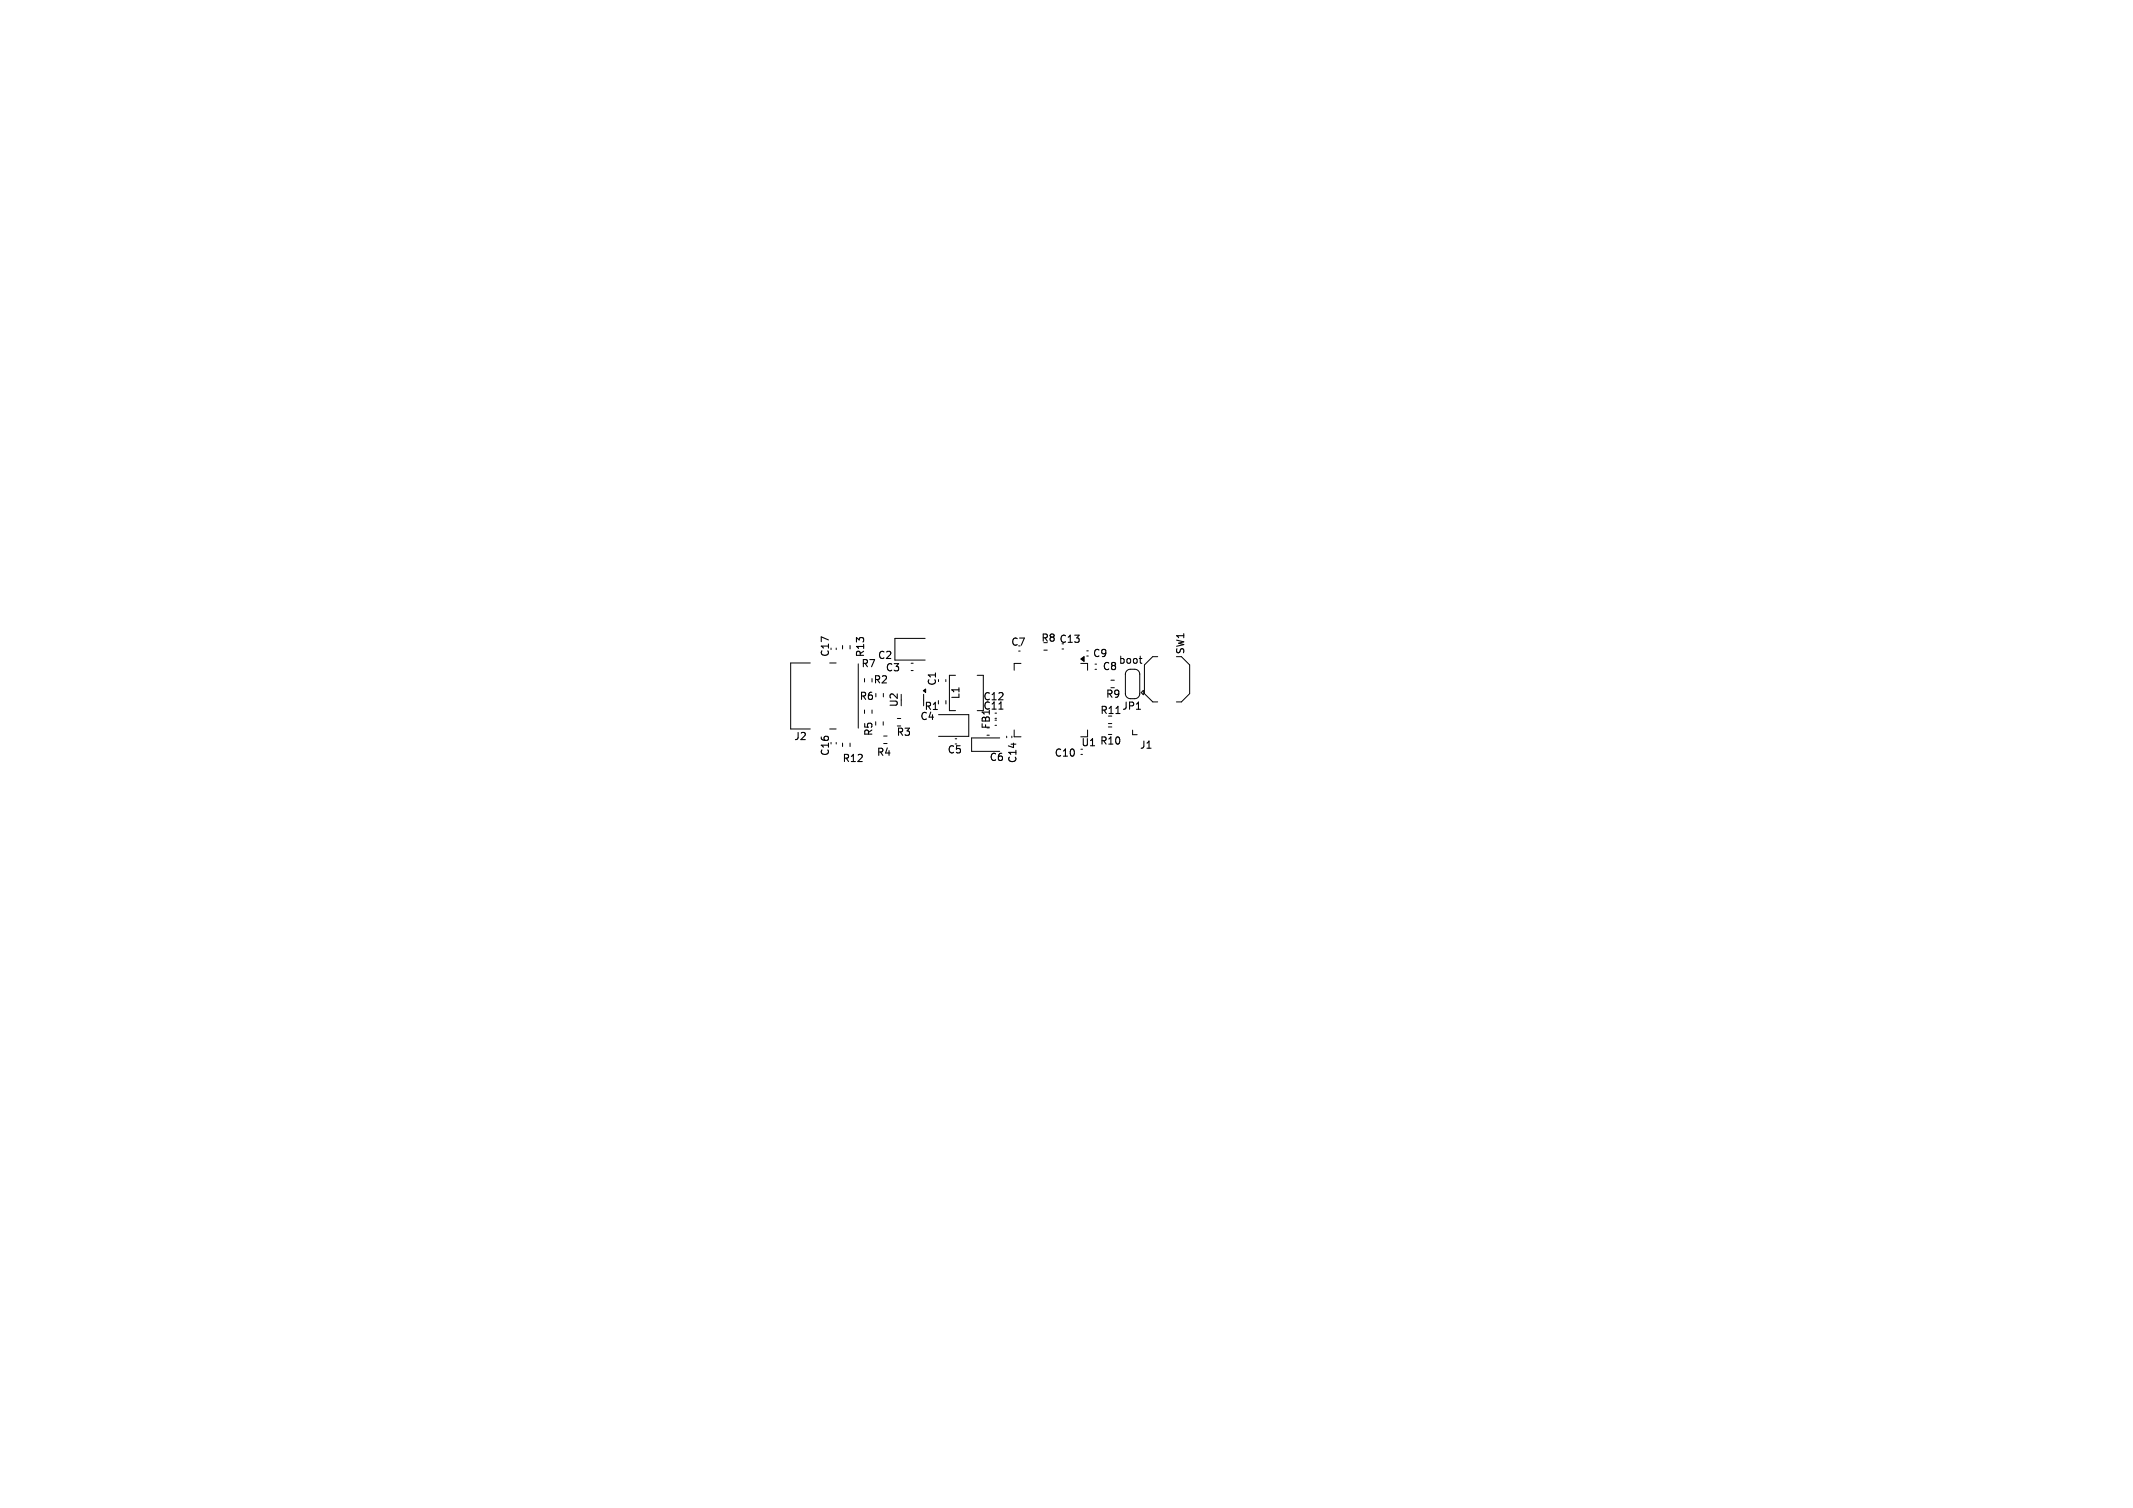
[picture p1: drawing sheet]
<svg xmlns="http://www.w3.org/2000/svg" width="297mm" height="210mm" viewBox="0 0 297 210" stroke-linecap="round" stroke-linejoin="round" font-family="sans-serif">
<defs><g id="words">
<g font-size="1.4">
<text x="144.9" y="89.6">R8 C13</text>
<text x="115.6" y="91.6" transform="rotate(-90 115.6 91.6)">C17</text>
<text x="119.8" y="93.1">R7</text>
<text x="120.5" y="91.6" transform="rotate(-90 120.5 91.6)">R13</text>
<text x="121.5" y="95.4">R2</text>
<text x="122.1" y="92">C2</text>
<text x="123.2" y="93.7">C3</text>
<text x="130.5" y="95.6" transform="rotate(-90 130.5 95.6)">C1</text>
<text x="140.7" y="90.1">C7</text>
<text x="152.1" y="91.7">C9</text>
<text x="153.4" y="93.5">C8</text>
<text x="155.8" y="92.5">boot</text>
<text x="165.1" y="91.2" transform="rotate(-90 165.1 91.2)">SW1</text>
<text x="119.6" y="97.7">R6</text>
<text x="125.2" y="98.6" transform="rotate(-90 125.2 98.6)">U2</text>
<text x="128" y="100.5">C4</text>
<text x="128.6" y="99.1">R1</text>
<text x="133.8" y="97.5" transform="rotate(-90 133.8 97.5)">L1</text>
<text x="136.8" y="97.7">C12</text>
<text x="136.8" y="99">C11</text>
<text x="138" y="101.6" transform="rotate(-90 138 101.6)">FB1</text>
<text x="153.1" y="99.6">R11</text>
<text x="153.9" y="97.4">R9</text>
<text x="156.2" y="99">JP1</text>
<text x="110.5" y="103.3">J2</text>
<text x="115.6" y="105.4" transform="rotate(-90 115.6 105.4)">C16</text>
<text x="117.2" y="106.3">R12</text>
<text x="121.7" y="102.6" transform="rotate(-90 121.7 102.6)">R5</text>
<text x="122" y="105.5">R4</text>
<text x="124.7" y="102.7">R3</text>
<text x="131.8" y="105.1">C5</text>
<text x="137.7" y="106.2">C6</text>
<text x="141.7" y="106.4" transform="rotate(-90 141.7 106.4)">C14</text>
<text x="146.8" y="105.6">C10</text>
<text x="150.5" y="104.1">U1 R10</text>
<text x="158.6" y="104.5">J1</text>
</g>
</g></defs>
<g fill="none" stroke="#000" stroke-width=".14">
<path d="M112.8 92.3h-2.7v9.2h2.7M115.5 92.3h.9M116.4 90.3v.2M117.3 89.9v.5M118.4 89.9v.5M119.5 92.4v9M120.4 94.5v.5M120.4 98.9v.4M121.4 98.9v.4M122 96.6v.4M123 96.6v.4M126.9 92.4h.3"/>
<path d="M126.9 93.4h.3M128.6 96.7v1.6M128.8 88.9h-4.2v3h4.2M130.7 97.6v.4M130.7 99.5h4.2v3h-4.2M131.7 94.6v.3M131.7 97.6v.4M133 94h-.8v5h.8M136.1 94h.8v5h-.8M141.8 90.7h.2M142.2 92.4h-1v.9M145.3 90.5h.5"/>
<path d="M147.9 90.4h.2M150.5 92.4h.9v.9M151.3 90.6h.2M151.3 91.4h.2M152.5 92.5h.2M152.5 93.2h.2M154.7 94.7h.5M154.7 95.8h.5M156.7 93.9a.7 .7 0 0 1 .7-.7h.6a.7 .7 0 0 1 .7 .7M156.7 96.6a.7 .7 0 0 0 .7 .7h.6a.7 .7 0 0 0 .7-.7M156.7 93.8v2.9M158.6 91.7h.4"/>
<path d="M158.7 93.8v2.9M158.9 96.4l.3-.3v.7zM158.9 92.4h.1M161.2 91.4h-.7l-1.2 1.2v4l1.2 1.2h.7M164.5 91.4l1.1 1.2v4l-1.1 1.2h-.7M115.5 101.5h.9M116.4 103.4v.2M117.3 103.5v.5M118.4 103.5v.5M123 100.5v.5M123 102.5h.5M123 103.5h.5"/>
<path d="M124.9 100.1h.5M124.9 101.1h.5M133 102.9h.2M133 103.6h.2M137.4 102.4h.4M138.5 100h.3M138.5 100.3h.3M138.5 101h.3M139.2 102.8h-3.9v1.8h3.9M140.2 102.5v.2M140.9 102.5v.2M141.2 101.7v.9h1"/>
<path d="M150.5 105.1h.2M151.4 101.7v.9M154.3 101.2h.5M154.3 102.3h.5M154.3 100.8h.5M157.7 101.7v.6h.6"/>
</g>
<path d="M139.1 98.8h.6M155.4 99.4h.6M158.2 98.8h.6" fill="none" stroke="#000" stroke-width=".15"/>
<path d="M128.6 96.2l.3-.2v.4zM150.5 91.8l.5-.4v.7z" fill="#000" stroke="#000" stroke-width=".14"/>
<use href="#words"/>
</svg>
